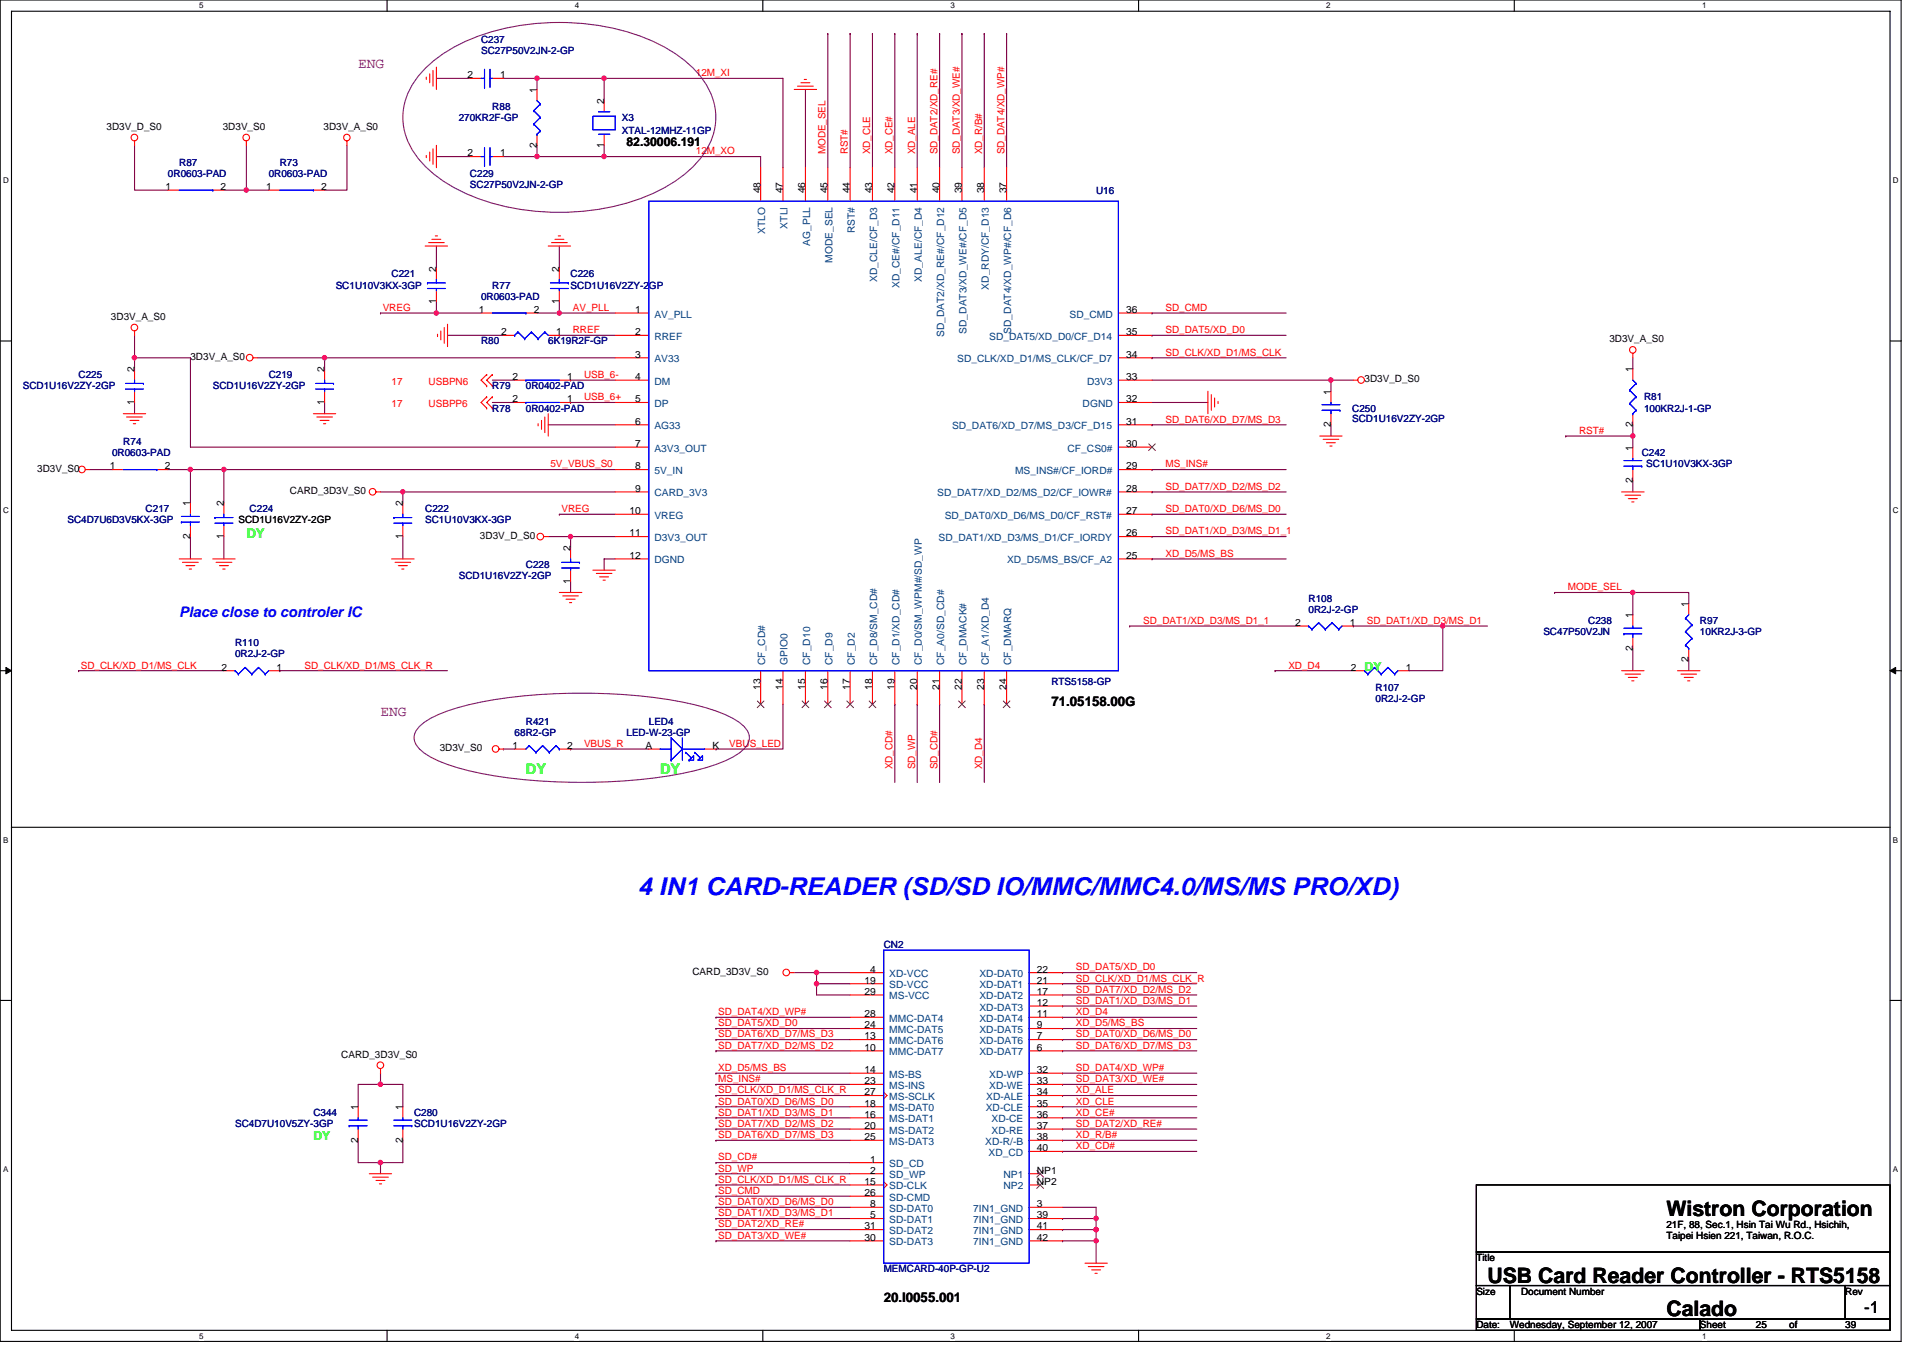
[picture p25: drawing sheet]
<svg xmlns="http://www.w3.org/2000/svg" width="297mm" height="210mm" viewBox="0 0 297 210" stroke-linecap="round" stroke-linejoin="round" font-family="sans-serif">
<defs><g id="words">
<text font-size="3.8" fill="#00f" x="98.5" y="138.2">4 IN1 CARD-READER (SD/SD IO/MMC/MMC4.0/MS/MS PRO/XD)</text>
<g font-size="3.3">
<text x="257.4" y="187.9">Wistron Corporation</text>
<text x="229.8" y="198.2">USB Card Reader Controller - RTS5158</text>
<text x="257.4" y="203.4">Calado</text>
</g>
<text font-size="2.6" x="288" y="202.9">-1</text>
<g font-size="2.2" fill="#800080">
<text x="55.3" y="10.4">ENG</text>
<text x="58.8" y="110.6">ENG</text>
</g>
<text font-size="2.2" fill="#00f" x="27.7" y="95.3">Place close to controler IC</text>
<g font-size="2.2" fill="#0f0">
<text x="81.2" y="119.5">DY</text>
<text x="102" y="119.5">DY</text>
</g>
<text font-size="2.1" fill="#0f0" x="38.1" y="83.1">DY</text>
<g font-size="2.1">
<text x="162.4" y="109">71.05158.00G</text>
<text x="136.5" y="201.2">20.I0055.001</text>
</g>
<text font-size="1.9" x="96.8" y="22.5">82.30006.191</text>
<g font-size="1.9" fill="#0f0">
<text x="210.8" y="103.7">DY</text>
<text x="48.4" y="176.2">DY</text>
</g>
<g font-size="1.5" fill="#000080">
<text x="74.3" y="6.6">C237</text>
<text x="74.3" y="8.3">SC27P50V2JN-2-GP</text>
<text x="76" y="17">R88</text>
<text x="70.9" y="18.7">270KR2F-GP</text>
<text x="96.1" y="18.7">X3</text>
<text x="96.1" y="20.7">XTAL-12MHZ-11GP</text>
<text x="25.9" y="27.3">0R0603-PAD</text>
<text x="27.7" y="25.6">R87</text>
<text x="41.5" y="27.3">0R0603-PAD</text>
<text x="43.2" y="25.6">R73</text>
<text x="72.6" y="27.3">C229</text>
<text x="72.6" y="29">SC27P50V2JN-2-GP</text>
<text x="169.3" y="29.9">U16</text>
<text x="51.9" y="44.6">SC1U10V3KX-3GP</text>
<text x="60.5" y="42.9">C221</text>
<text x="74.3" y="46.3">0R0603-PAD</text>
<text x="76" y="44.6">R77</text>
<text x="88.1" y="42.9">C226</text>
<text x="88.1" y="44.6">SCD1U16V2ZY-2GP</text>
<text x="74.3" y="53.2">R80</text>
<text x="84.7" y="53.2">6K19R2F-GP</text>
<text x="12.1" y="58.4">C225</text>
<text x="41.5" y="58.4">C219</text>
<text x="3.5" y="60.1">SCD1U16V2ZY-2GP</text>
<text x="32.9" y="60.1">SCD1U16V2ZY-2GP</text>
<text x="76" y="63.6">R78</text>
<text x="76" y="60.1">R79</text>
<text x="81.2" y="63.6">0R0402-PAD</text>
<text x="81.2" y="60.1">0R0402-PAD</text>
<text x="208.9" y="63.6">C250</text>
<text x="208.9" y="65.1">SCD1U16V2ZY-2GP</text>
<text x="254" y="61.8">R81</text>
<text x="254" y="63.6">100KR2J-1-GP</text>
<text x="17.3" y="70.5">0R0603-PAD</text>
<text x="19" y="68.8">R74</text>
<text x="253.6" y="70.5">C242</text>
<text x="254.3" y="72.2">SC1U10V3KX-3GP</text>
<text x="10.4" y="80.9">SC4D7U6D3V5KX-3GP</text>
<text x="22.5" y="79.1">C217</text>
<text x="38.6" y="79.1">C224</text>
<text x="65.7" y="79.1">C222</text>
<text x="65.7" y="80.9">SC1U10V3KX-3GP</text>
<text x="70.9" y="89.5">SCD1U16V2ZY-2GP</text>
<text x="81.2" y="87.8">C228</text>
<text x="202.1" y="92.9">R108</text>
<text x="202.1" y="94.7">0R2J-2-GP</text>
<text x="36.3" y="99.9">R110</text>
<text x="36.3" y="101.6">0R2J-2-GP</text>
<text x="238.4" y="98.1">SC47P50V2JN</text>
<text x="245.3" y="96.4">C238</text>
<text x="262.6" y="96.4">R97</text>
<text x="262.6" y="98.1">10KR2J-3-GP</text>
<text x="162.4" y="105.9">RTS5158-GP</text>
<text x="212.5" y="106.8">R107</text>
<text x="79.5" y="113.7">68R2-GP</text>
<text x="81.2" y="112">R421</text>
<text x="96.8" y="113.7">LED-W-23-GP</text>
<text x="100.2" y="112">LED4</text>
<text x="212.5" y="108.5">0R2J-2-GP</text>
<text x="136.5" y="146.5">CN2</text>
<text x="48.4" y="172.4">C344</text>
<text x="64" y="172.4">C280</text>
<text x="36.3" y="174.1">SC4D7U10V5ZY-3GP</text>
<text x="64" y="174.1">SCD1U16V2ZY-2GP</text>
<text x="136.5" y="196.6">MEMCARD-40P-GP-U2</text>
</g>
<g font-size="1.5" fill="#f00">
<text x="107.5" y="11.8">12M_XI</text>
<text x="107.5" y="23.9">12M_XO</text>
<text x="127.5" y="23.9" transform="rotate(-90 127.5 23.9)">MODE_SEL</text>
<text x="131" y="23.9" transform="rotate(-90 131 23.9)">RST#</text>
<text x="134.4" y="23.9" transform="rotate(-90 134.4 23.9)">XD_CLE</text>
<text x="137.9" y="23.9" transform="rotate(-90 137.9 23.9)">XD_CE#</text>
<text x="141.3" y="23.9" transform="rotate(-90 141.3 23.9)">XD_ALE</text>
<text x="144.8" y="23.9" transform="rotate(-90 144.8 23.9)">SD_DAT2/XD_RE#</text>
<text x="148.2" y="23.9" transform="rotate(-90 148.2 23.9)">SD_DAT3/XD_WE#</text>
<text x="151.7" y="23.9" transform="rotate(-90 151.7 23.9)">XD_R/B#</text>
<text x="155.1" y="23.9" transform="rotate(-90 155.1 23.9)">SD_DAT4/XD_WP#</text>
<text x="59.1" y="48">VREG</text>
<text x="88.5" y="51.5">RREF</text>
<text x="88.5" y="48">AV_PLL</text>
<text x="180" y="51.5">SD_DAT5/XD_D0</text>
<text x="180" y="48">SD_CMD</text>
<text x="60.5" y="59.4">17</text>
<text x="66.2" y="59.4">USBPN6</text>
<text x="90.2" y="58.4">USB_6-</text>
<text x="180" y="54.9">SD_CLK/XD_D1/MS_CLK</text>
<text x="60.5" y="62.9">17</text>
<text x="66.2" y="62.9">USBPP6</text>
<text x="90.2" y="61.8">USB_6+</text>
<text x="180" y="65.3">SD_DAT6/XD_D7/MS_D3</text>
<text x="243.9" y="67">RST#</text>
<text x="85" y="72.2">5V_VBUS_S0</text>
<text x="180" y="75.7">SD_DAT7/XD_D2/MS_D2</text>
<text x="180" y="72.2">MS_INS#</text>
<text x="86.7" y="79.1">VREG</text>
<text x="180" y="82.6">SD_DAT1/XD_D3/MS_D1_1</text>
<text x="180" y="79.1">SD_DAT0/XD_D6/MS_D0</text>
<text x="180" y="86">XD_D5/MS_BS</text>
<text x="242.2" y="91.2">MODE_SEL</text>
<text x="176.6" y="96.4">SD_DAT1/XD_D3/MS_D1_1</text>
<text x="211.1" y="96.4">SD_DAT1/XD_D3/MS_D1</text>
<text x="12.5" y="103.3">SD_CLK/XD_D1/MS_CLK</text>
<text x="47" y="103.3">SD_CLK/XD_D1/MS_CLK_R</text>
<text x="199" y="103.3">XD_D4</text>
<text x="90.2" y="115.4">VBUS_R</text>
<text x="112.6" y="115.4">VBUS_LED</text>
<text x="137.9" y="118.9" transform="rotate(-90 137.9 118.9)">XD_CD#</text>
<text x="141.3" y="118.9" transform="rotate(-90 141.3 118.9)">SD_WP</text>
<text x="144.8" y="118.9" transform="rotate(-90 144.8 118.9)">SD_CD#</text>
<text x="151.7" y="118.9" transform="rotate(-90 151.7 118.9)">XD_D4</text>
<text x="166.2" y="149.9">SD_DAT5/XD_D0</text>
<text x="166.2" y="151.7">SD_CLK/XD_D1/MS_CLK_R</text>
<text x="166.2" y="153.4">SD_DAT7/XD_D2/MS_D2</text>
<text x="166.2" y="155.1">SD_DAT1/XD_D3/MS_D1</text>
<text x="110.9" y="156.8">SD_DAT4/XD_WP#</text>
<text x="110.9" y="158.6">SD_DAT5/XD_D0</text>
<text x="110.9" y="160.3">SD_DAT6/XD_D7/MS_D3</text>
<text x="166.2" y="160.3">SD_DAT0/XD_D6/MS_D0</text>
<text x="166.2" y="156.8">XD_D4</text>
<text x="166.2" y="158.6">XD_D5/MS_BS</text>
<text x="110.9" y="162">SD_DAT7/XD_D2/MS_D2</text>
<text x="110.9" y="165.5">XD_D5/MS_BS</text>
<text x="110.9" y="167.2">MS_INS#</text>
<text x="166.2" y="162">SD_DAT6/XD_D7/MS_D3</text>
<text x="166.2" y="165.5">SD_DAT4/XD_WP#</text>
<text x="166.2" y="167.2">SD_DAT3/XD_WE#</text>
<text x="110.9" y="168.9">SD_CLK/XD_D1/MS_CLK_R</text>
<text x="110.9" y="170.7">SD_DAT0/XD_D6/MS_D0</text>
<text x="110.9" y="172.4">SD_DAT1/XD_D3/MS_D1</text>
<text x="166.2" y="168.9">XD_ALE</text>
<text x="166.2" y="170.7">XD_CLE</text>
<text x="166.2" y="172.4">XD_CE#</text>
<text x="110.9" y="174.1">SD_DAT7/XD_D2/MS_D2</text>
<text x="110.9" y="175.9">SD_DAT6/XD_D7/MS_D3</text>
<text x="110.9" y="179.3">SD_CD#</text>
<text x="166.2" y="177.6">XD_CD#</text>
<text x="166.2" y="174.1">SD_DAT2/XD_RE#</text>
<text x="166.2" y="175.9">XD_R/B#</text>
<text x="110.9" y="182.8">SD_CLK/XD_D1/MS_CLK_R</text>
<text x="110.9" y="184.5">SD_CMD</text>
<text x="110.9" y="181">SD_WP</text>
<text x="110.9" y="186.2">SD_DAT0/XD_D6/MS_D0</text>
<text x="110.9" y="187.9">SD_DAT1/XD_D3/MS_D1</text>
<text x="110.9" y="189.7">SD_DAT2/XD_RE#</text>
<text x="110.9" y="191.4">SD_DAT3/XD_WE#</text>
</g>
<g font-size="1.5">
<text x="72.2" y="12.1">2</text>
<text x="77.3" y="12.1">1</text>
<text x="82.9" y="14.4" transform="rotate(-90 82.9 14.4)">1</text>
<text x="93.3" y="16.1" transform="rotate(-90 93.3 16.1)">2</text>
<text x="16.5" y="20.1">3D3V_D_S0</text>
<text x="34.4" y="20.1">3D3V_S0</text>
<text x="50" y="20.1">3D3V_A_S0</text>
<text x="82.9" y="22.8" transform="rotate(-90 82.9 22.8)">2</text>
<text x="93.3" y="22.8" transform="rotate(-90 93.3 22.8)">1</text>
<text x="25.6" y="29.4">1</text>
<text x="34.1" y="29.4">2</text>
<text x="41.1" y="29.4">1</text>
<text x="49.6" y="29.4">2</text>
<text x="72.2" y="24.2">2</text>
<text x="77.3" y="24.2">1</text>
<text x="117.5" y="29.9" transform="rotate(-90 117.5 29.9)">48</text>
<text x="120.9" y="29.9" transform="rotate(-90 120.9 29.9)">47</text>
<text x="124.4" y="29.9" transform="rotate(-90 124.4 29.9)">46</text>
<text x="127.8" y="29.9" transform="rotate(-90 127.8 29.9)">45</text>
<text x="131.3" y="29.9" transform="rotate(-90 131.3 29.9)">44</text>
<text x="134.7" y="29.9" transform="rotate(-90 134.7 29.9)">43</text>
<text x="138.2" y="29.9" transform="rotate(-90 138.2 29.9)">42</text>
<text x="141.7" y="29.9" transform="rotate(-90 141.7 29.9)">41</text>
<text x="145.1" y="29.9" transform="rotate(-90 145.1 29.9)">40</text>
<text x="148.6" y="29.9" transform="rotate(-90 148.6 29.9)">39</text>
<text x="152" y="29.9" transform="rotate(-90 152 29.9)">38</text>
<text x="155.5" y="29.9" transform="rotate(-90 155.5 29.9)">37</text>
<text x="67.4" y="42" transform="rotate(-90 67.4 42)">2</text>
<text x="86.4" y="42" transform="rotate(-90 86.4 42)">2</text>
<text x="67.4" y="47" transform="rotate(-90 67.4 47)">1</text>
<text x="86.4" y="47" transform="rotate(-90 86.4 47)">1</text>
<text x="17.1" y="49.4">3D3V_A_S0</text>
<text x="74" y="48.3">1</text>
<text x="77.4" y="51.8">2</text>
<text x="82.4" y="48.3">2</text>
<text x="85.9" y="51.8">1</text>
<text x="98.1" y="48.3">1</text>
<text x="98.1" y="51.8">2</text>
<text x="174" y="48.3">36</text>
<text x="174" y="51.8">35</text>
<text x="248.6" y="52.9">3D3V_A_S0</text>
<text x="20.8" y="57.5" transform="rotate(-90 20.8 57.5)">2</text>
<text x="29.4" y="55.6">3D3V_A_S0</text>
<text x="50.1" y="57.5" transform="rotate(-90 50.1 57.5)">2</text>
<text x="79.1" y="58.7">2</text>
<text x="87.6" y="58.7">1</text>
<text x="98.1" y="55.3">3</text>
<text x="98.1" y="58.7">4</text>
<text x="174" y="58.7">33</text>
<text x="174" y="55.3">34</text>
<text x="210.8" y="59.1">3D3V_D_S0</text>
<text x="252.2" y="57.5" transform="rotate(-90 252.2 57.5)">1</text>
<text x="20.8" y="62.5" transform="rotate(-90 20.8 62.5)">1</text>
<text x="50.1" y="62.5" transform="rotate(-90 50.1 62.5)">1</text>
<text x="79.1" y="62.2">2</text>
<text x="87.6" y="62.2">1</text>
<text x="98.1" y="62.2">5</text>
<text x="98.1" y="65.6">6</text>
<text x="174" y="62.2">32</text>
<text x="174" y="65.6">31</text>
<text x="205.6" y="61" transform="rotate(-90 205.6 61)">1</text>
<text x="98.1" y="69.1">7</text>
<text x="174" y="69.1">30</text>
<text x="205.6" y="66" transform="rotate(-90 205.6 66)">2</text>
<text x="252.2" y="69.6" transform="rotate(-90 252.2 69.6)">1</text>
<text x="252.2" y="66" transform="rotate(-90 252.2 66)">2</text>
<text x="5.8" y="72.9">3D3V_S0</text>
<text x="17" y="72.5">1</text>
<text x="25.4" y="72.5">2</text>
<text x="44.8" y="76.4">CARD_3D3V_S0</text>
<text x="98.1" y="72.5">8</text>
<text x="98.1" y="76">9</text>
<text x="174" y="72.5">29</text>
<text x="174" y="76">28</text>
<text x="252.2" y="74.7" transform="rotate(-90 252.2 74.7)">2</text>
<text x="29.4" y="83.3" transform="rotate(-90 29.4 83.3)">2</text>
<text x="29.4" y="78.3" transform="rotate(-90 29.4 78.3)">1</text>
<text x="34.6" y="83.3" transform="rotate(-90 34.6 83.3)">1</text>
<text x="34.6" y="78.3" transform="rotate(-90 34.6 78.3)">2</text>
<text x="36.8" y="80.9">SCD1U16V2ZY-2GP</text>
<text x="62.2" y="83.3" transform="rotate(-90 62.2 83.3)">1</text>
<text x="62.2" y="78.3" transform="rotate(-90 62.2 78.3)">2</text>
<text x="74.1" y="83.3">3D3V_D_S0</text>
<text x="97.2" y="79.4">10</text>
<text x="97.2" y="82.9">11</text>
<text x="174" y="82.9">26</text>
<text x="174" y="79.4">27</text>
<text x="88.1" y="85.2" transform="rotate(-90 88.1 85.2)">2</text>
<text x="97.2" y="86.3">12</text>
<text x="174" y="86.3">25</text>
<text x="88.1" y="90.2" transform="rotate(-90 88.1 90.2)">1</text>
<text x="252.2" y="95.5" transform="rotate(-90 252.2 95.5)">1</text>
<text x="260.8" y="93.8" transform="rotate(-90 260.8 93.8)">1</text>
<text x="200" y="96.7">2</text>
<text x="208.5" y="96.7">1</text>
<text x="252.2" y="100.6" transform="rotate(-90 252.2 100.6)">2</text>
<text x="34.2" y="103.6">2</text>
<text x="42.7" y="103.6">1</text>
<text x="117.5" y="106.6" transform="rotate(-90 117.5 106.6)">13</text>
<text x="120.9" y="106.6" transform="rotate(-90 120.9 106.6)">14</text>
<text x="124.4" y="106.6" transform="rotate(-90 124.4 106.6)">15</text>
<text x="127.8" y="106.6" transform="rotate(-90 127.8 106.6)">16</text>
<text x="131.3" y="106.6" transform="rotate(-90 131.3 106.6)">17</text>
<text x="134.7" y="106.6" transform="rotate(-90 134.7 106.6)">18</text>
<text x="138.2" y="106.6" transform="rotate(-90 138.2 106.6)">19</text>
<text x="141.7" y="106.6" transform="rotate(-90 141.7 106.6)">20</text>
<text x="145.1" y="106.6" transform="rotate(-90 145.1 106.6)">21</text>
<text x="148.6" y="106.6" transform="rotate(-90 148.6 106.6)">22</text>
<text x="152" y="106.6" transform="rotate(-90 152 106.6)">23</text>
<text x="155.5" y="106.6" transform="rotate(-90 155.5 106.6)">24</text>
<text x="208.7" y="103.6">2</text>
<text x="217.1" y="103.6">1</text>
<text x="260.8" y="102.3" transform="rotate(-90 260.8 102.3)">2</text>
<text x="67.9" y="116.1">3D3V_S0</text>
<text x="79.1" y="115.7">1</text>
<text x="87.6" y="115.7">2</text>
<text x="99.7" y="115.7">A</text>
<text x="110.1" y="115.7">K</text>
<text x="107" y="150.6">CARD_3D3V_S0</text>
<text x="133.5" y="152">19</text>
<text x="133.5" y="153.7">29</text>
<text x="134.4" y="150.3">4</text>
<text x="160.2" y="155.4">12</text>
<text x="160.2" y="153.7">17</text>
<text x="160.2" y="152">21</text>
<text x="160.2" y="150.3">22</text>
<text x="133.5" y="160.6">13</text>
<text x="133.5" y="158.9">24</text>
<text x="133.5" y="157.2">28</text>
<text x="160.2" y="160.6">7</text>
<text x="160.2" y="158.9">9</text>
<text x="160.2" y="157.2">11</text>
<text x="52.7" y="163.4">CARD_3D3V_S0</text>
<text x="133.5" y="162.3">10</text>
<text x="133.5" y="165.8">14</text>
<text x="133.5" y="167.5">23</text>
<text x="160.2" y="165.8">32</text>
<text x="160.2" y="167.5">33</text>
<text x="160.2" y="162.3">6</text>
<text x="55.3" y="171.5" transform="rotate(-90 55.3 171.5)">1</text>
<text x="62.2" y="171.5" transform="rotate(-90 62.2 171.5)">1</text>
<text x="133.5" y="169.2">27</text>
<text x="133.5" y="171">18</text>
<text x="133.5" y="172.7">16</text>
<text x="160.2" y="171">35</text>
<text x="160.2" y="169.2">34</text>
<text x="160.2" y="172.7">36</text>
<text x="55.3" y="176.6" transform="rotate(-90 55.3 176.6)">2</text>
<text x="62.2" y="176.6" transform="rotate(-90 62.2 176.6)">2</text>
<text x="133.5" y="174.4">20</text>
<text x="133.5" y="176.2">25</text>
<text x="134.4" y="179.6">1</text>
<text x="160.2" y="176.2">38</text>
<text x="160.2" y="177.9">40</text>
<text x="160.2" y="174.4">37</text>
<text x="133.5" y="183.1">15</text>
<text x="133.5" y="184.8">26</text>
<text x="134.4" y="181.3">2</text>
<text x="160.2" y="181.3">NP1</text>
<text x="160.2" y="183.1">NP2</text>
<text x="133.5" y="190">31</text>
<text x="133.5" y="191.7">30</text>
<text x="134.4" y="186.5">8</text>
<text x="134.4" y="188.3">5</text>
<text x="160.2" y="186.5">3</text>
<text x="160.2" y="188.3">39</text>
<text x="160.2" y="190">41</text>
<text x="160.2" y="191.7">42</text>
<text x="257.4" y="189.7">21F, 88, Sec.1, Hsin Tai Wu Rd., Hsichih,</text>
<text x="257.4" y="191.5">Taipei Hsien 221, Taiwan, R.O.C.</text>
<text x="228" y="194.9">Title</text>
<text x="228" y="200">Size</text>
<text x="234.9" y="200">Document Number</text>
<text x="285" y="200">Rev</text>
<text x="228" y="205.2">Date:</text>
<text x="233.2" y="205.2">Wednesday, September 12, 2007</text>
<text x="262.6" y="205.2">Sheet</text>
<text x="271.2" y="205.2">25</text>
<text x="276.4" y="205.2">of</text>
<text x="285" y="205.2">39</text>
</g>
<g font-size="1.5" fill="#004080">
<text x="121.7" y="35.3" transform="rotate(-90 121.7 35.3)">XTLI</text>
<text x="118.2" y="36.1" transform="rotate(-90 118.2 36.1)">XTLO</text>
<text x="125.1" y="38" transform="rotate(-90 125.1 38)">AG_PLL</text>
<text x="128.6" y="40.6" transform="rotate(-90 128.6 40.6)">MODE_SEL</text>
<text x="132" y="36" transform="rotate(-90 132 36)">RST#</text>
<text x="135.5" y="43.6" transform="rotate(-90 135.5 43.6)">XD_CLE/CF_D3</text>
<text x="138.9" y="44.5" transform="rotate(-90 138.9 44.5)">XD_CE#/CF_D11</text>
<text x="142.4" y="43.5" transform="rotate(-90 142.4 43.5)">XD_ALE/CF_D4</text>
<text x="152.8" y="44.8" transform="rotate(-90 152.8 44.8)">XD_RDY/CF_D13</text>
<text x="101.1" y="49.1">AV_PLL</text>
<text x="101.1" y="52.5">RREF</text>
<text x="145.9" y="52.1" transform="rotate(-90 145.9 52.1)">SD_DAT2/XD_RE#/CF_D12</text>
<text x="149.3" y="51.6" transform="rotate(-90 149.3 51.6)">SD_DAT3/XD_WE#/CF_D5</text>
<text x="152.8" y="52.5">SD_DAT5/XD_D0/CF_D14</text>
<text x="156.2" y="51.6" transform="rotate(-90 156.2 51.6)">SD_DAT4/XD_WP#/CF_D6</text>
<text x="165.2" y="49.1">SD_CMD</text>
<text x="101.1" y="56">AV33</text>
<text x="101.1" y="59.4">DM</text>
<text x="147.9" y="56">SD_CLK/XD_D1/MS_CLK/CF_D7</text>
<text x="167.9" y="59.4">D3V3</text>
<text x="101.1" y="62.9">DP</text>
<text x="167.2" y="62.9">DGND</text>
<text x="101.1" y="66.3">AG33</text>
<text x="101.1" y="69.8">A3V3_OUT</text>
<text x="147.1" y="66.3">SD_DAT6/XD_D7/MS_D3/CF_D15</text>
<text x="164.9" y="69.8">CF_CS0#</text>
<text x="101.1" y="73.3">5V_IN</text>
<text x="101.1" y="76.7">CARD_3V3</text>
<text x="144.8" y="76.7">SD_DAT7/XD_D2/MS_D2/CF_IOWR#</text>
<text x="156.8" y="73.3">MS_INS#/CF_IORD#</text>
<text x="101.1" y="80.2">VREG</text>
<text x="101.1" y="83.6">D3V3_OUT</text>
<text x="145" y="83.6">SD_DAT1/XD_D3/MS_D1/CF_IORDY</text>
<text x="145.9" y="80.2">SD_DAT0/XD_D6/MS_D0/CF_RST#</text>
<text x="101.1" y="87.1">DGND</text>
<text x="155.6" y="87.1">XD_D5/MS_BS/CF_A2</text>
<text x="118.2" y="102.8" transform="rotate(-90 118.2 102.8)">CF_CD#</text>
<text x="121.7" y="102.8" transform="rotate(-90 121.7 102.8)">GPIO0</text>
<text x="125.1" y="102.8" transform="rotate(-90 125.1 102.8)">CF_D10</text>
<text x="128.6" y="102.8" transform="rotate(-90 128.6 102.8)">CF_D9</text>
<text x="132" y="102.8" transform="rotate(-90 132 102.8)">CF_D2</text>
<text x="135.5" y="102.8" transform="rotate(-90 135.5 102.8)">CF_D8/SM_CD#</text>
<text x="138.9" y="102.8" transform="rotate(-90 138.9 102.8)">CF_D1/XD_CD#</text>
<text x="142.4" y="102.8" transform="rotate(-90 142.4 102.8)">CF_D0/SM_WPM#/SD_WP</text>
<text x="145.9" y="102.8" transform="rotate(-90 145.9 102.8)">CF_A0/SD_CD#</text>
<text x="149.3" y="102.8" transform="rotate(-90 149.3 102.8)">CF_DMACK#</text>
<text x="152.8" y="102.8" transform="rotate(-90 152.8 102.8)">CF_A1/XD_D4</text>
<text x="156.2" y="102.8" transform="rotate(-90 156.2 102.8)">CF_DMARQ</text>
<text x="137.4" y="151">XD-VCC</text>
<text x="137.4" y="152.7">SD-VCC</text>
<text x="137.4" y="154.4">MS-VCC</text>
<text x="151.3" y="154.4">XD-DAT2</text>
<text x="151.3" y="152.7">XD-DAT1</text>
<text x="151.3" y="151">XD-DAT0</text>
<text x="137.4" y="161.3">MMC-DAT6</text>
<text x="137.4" y="159.6">MMC-DAT5</text>
<text x="137.4" y="157.9">MMC-DAT4</text>
<text x="151.3" y="161.3">XD-DAT6</text>
<text x="151.3" y="159.6">XD-DAT5</text>
<text x="151.3" y="157.9">XD-DAT4</text>
<text x="151.3" y="156.1">XD-DAT3</text>
<text x="137.4" y="163.1">MMC-DAT7</text>
<text x="137.4" y="166.5">MS-BS</text>
<text x="151.3" y="163.1">XD-DAT7</text>
<text x="152.8" y="166.5">XD-WP</text>
<text x="137.4" y="168.3">MS-INS</text>
<text x="137.4" y="170">MS-SCLK</text>
<text x="137.4" y="171.7">MS-DAT0</text>
<text x="137.4" y="173.4">MS-DAT1</text>
<text x="152.3" y="171.7">XD-CLE</text>
<text x="152.4" y="170">XD-ALE</text>
<text x="152.8" y="168.3">XD-WE</text>
<text x="153.2" y="173.4">XD-CE</text>
<text x="137.4" y="175.2">MS-DAT2</text>
<text x="137.4" y="176.9">MS-DAT3</text>
<text x="152.2" y="176.9">XD-R/-B</text>
<text x="152.7" y="178.6">XD_CD</text>
<text x="153.2" y="175.2">XD-RE</text>
<text x="137.4" y="180.3">SD_CD</text>
<text x="137.4" y="182.1">SD_WP</text>
<text x="137.4" y="183.8">SD-CLK</text>
<text x="137.4" y="185.5">SD-CMD</text>
<text x="155" y="182.1">NP1</text>
<text x="155" y="183.8">NP2</text>
<text x="137.4" y="187.2">SD-DAT0</text>
<text x="137.4" y="189">SD-DAT1</text>
<text x="137.4" y="190.7">SD-DAT2</text>
<text x="150.3" y="187.2">7IN1_GND</text>
<text x="150.3" y="189">7IN1_GND</text>
<text x="150.3" y="190.7">7IN1_GND</text>
<text x="137.4" y="192.4">SD-DAT3</text>
<text x="150.3" y="192.4">7IN1_GND</text>
</g>
<g font-size="1.2">
<text x="30.8" y="1.3">5</text>
<text x="88.8" y="1.3">4</text>
<text x="146.8" y="1.3">3</text>
<text x="204.9" y="1.3">2</text>
<text x="262.9" y="1.3">1</text>
<text x=".5" y="28.3">D</text>
<text x="292.4" y="28.3">D</text>
<text x=".5" y="79.2">C</text>
<text x="292.4" y="79.2">C</text>
<text x=".5" y="130.2">B</text>
<text x="292.4" y="130.2">B</text>
<text x=".5" y="181.1">A</text>
<text x="292.4" y="181.1">A</text>
<text x="30.8" y="206.8">5</text>
<text x="88.8" y="206.8">4</text>
<text x="146.8" y="206.8">3</text>
<text x="204.9" y="206.8">2</text>
<text x="262.9" y="206.8">1</text>
</g>
</g></defs>
<path d="M0 0h293.7v207.3h-293.7zM1.8 1.7h290.1v203.8h-290.1z" fill="none" stroke="#000" stroke-width=".17"/>
<g fill="#fff">
<path d="M30.8 .2h.6v1.4h-.6z"/>
<path d="M30.8 205.7h.6v1.4h-.6z"/>
</g>
<path d="M59.8 0v1.7M59.8 205.5v1.8" fill="none" stroke="#000" stroke-width=".17"/>
<g fill="#fff">
<path d="M88.8 .2h.6v1.4h-.6z"/>
<path d="M88.8 205.7h.6v1.4h-.6z"/>
</g>
<path d="M117.8 0v1.7M117.8 205.5v1.8" fill="none" stroke="#000" stroke-width=".17"/>
<g fill="#fff">
<path d="M146.8 .2h.7v1.4h-.7z"/>
<path d="M146.8 205.7h.7v1.4h-.7z"/>
</g>
<path d="M175.9 0v1.7M175.9 205.5v1.8" fill="none" stroke="#000" stroke-width=".17"/>
<g fill="#fff">
<path d="M204.9 .2h.6v1.4h-.6z"/>
<path d="M204.9 205.7h.6v1.4h-.6z"/>
</g>
<path d="M233.9 0v1.7M233.9 205.5v1.8" fill="none" stroke="#000" stroke-width=".17"/>
<g fill="#fff">
<path d="M262.9 .2h.7v1.4h-.7z"/>
<path d="M262.9 205.7h.7v1.4h-.7z"/>
<path d="M.5 27.2h.8v1.4h-.8z"/>
<path d="M292.4 27.2h.8v1.4h-.8z"/>
<path d="M.5 78.1h.8v1.4h-.8z"/>
<path d="M292.4 78.1h.8v1.4h-.8z"/>
</g>
<path d="M0 52.7h1.8M291.9 52.7h1.8" fill="none" stroke="#000" stroke-width=".17"/>
<g fill="#fff">
<path d="M.5 129.1h.8v1.4h-.8z"/>
<path d="M292.4 129.1h.8v1.4h-.8z"/>
</g>
<path d="M0 103.6h1.8M291.9 103.6h1.8" fill="none" stroke="#000" stroke-width=".17"/>
<path d="M.9 103.1l.9 .5-.9 .5zM291.9 103.6l.9-.5v1z" fill="#000" stroke="#000" stroke-width=".15"/>
<g fill="#fff">
<path d="M.5 180h.8v1.4h-.8z"/>
<path d="M292.4 180h.8v1.4h-.8z"/>
</g>
<path d="M1.8 127.8h.1M1.8 127.8h290.1M0 154.6h1.8M291.9 154.6h1.8M228 198.6h5.2v5.2h-5.2zM228 183.1h63.9v10.4h-63.9zM228 193.5h63.9v5.1h-63.9zM233.2 198.6h51.8v5.2h-51.8zM285 198.6h6.9v5.2h-6.9zM228 203.8h34.6v1.7h-34.6zM262.6 203.8h29.3v1.7h-29.3z" fill="none" stroke="#000" stroke-width=".17"/>
<g fill="none" stroke="#800040" stroke-width=".17">
<path d="M67.4 12.1h5.2M77.8 12.1h5.1v1.7M82.9 12.1h.1M82.9 12.1h38v13.8M93.3 12.1v3.5M93.3 12.1h.1M124.4 13.8v12.1M127.9 5.2h.1M127.9 5.2v20.7M131.3 5.2h.1M131.3 5.2v20.7M134.8 5.2h.1"/>
<path d="M134.8 5.2v20.7M138.2 5.2h.1M138.2 5.2v20.7M141.7 5.2h.1M141.7 5.2v20.7M145.1 5.2h.1M145.1 5.2v20.7M148.6 5.2h.1M148.6 5.2v20.7M152 5.2h.1M152 5.2v20.7M155.5 5.2h.1"/>
<path d="M155.5 5.2v20.7M20.8 22.5v6.9h5.1M34.6 29.4h3.5M38.1 29.4h.1M38.1 29.4h3.4M38.1 22.5v6.9M53.6 22.5v6.9h-3.5M67.4 24.2h5.2M67.4 38v3.5M77.8 24.2h5.1M82.9 22.5v1.7M82.9 24.2h.1"/>
<path d="M82.9 24.2h34.6v1.7M86.4 38v3.5M93.3 24.2h.1M93.3 22.5v1.7M20.8 55.3h8.6v13.8h65.6M20.8 51.8v3.5M20.8 55.3h.1M20.8 55.3v1.7M39.8 55.3h10.3M50.1 55.3h.1M50.1 55.3v1.7M50.1 55.3h44.9"/>
<path d="M58.8 48.4h.1M58.8 48.4h15.5M67.4 46.7v1.7M67.4 48.4h.1M69.1 51.8h8.7M76 58.7h3.5M82.9 48.4h3.5M86.4 46.7v1.7M86.4 51.8h.1M86.4 48.4h.1M86.4 51.8h8.6M86.4 48.4h8.6"/>
<path d="M88.1 58.7h.1M88.1 58.7h6.9M177.9 51.8h.1M177.9 58.7h27.7v1.8M177.9 48.4h.1M177.9 55.3h.1M177.9 51.8h20.8M177.9 48.4h20.8M177.9 55.3h20.8M205.6 58.7h.1M205.6 58.7h3.4M252.2 55.3v1.7"/>
<path d="M13.9 72.6h3.4M20.8 62.2v1.7M25.9 72.6h3.5M29.4 72.6h.1M29.4 72.6v5.1M29.4 72.6h65.6M34.6 72.6h.1M34.6 72.6v5.1M50.1 62.2v1.7M58.8 76h3.4M62.2 76h.1M62.2 76v1.7"/>
<path d="M62.2 76h32.8M76 62.2h3.5M84.7 65.6h10.3M86.4 79.5h.1M86.4 79.5h8.6M88.1 62.2h.1M88.1 62.2h6.9M177.9 76h.1M177.9 65.6h.1M177.9 72.6h.1M177.9 62.2h8.7M177.9 79.5h.1"/>
<path d="M177.9 72.6h20.8M177.9 76h20.8M177.9 65.6h20.8M177.9 79.5h20.8M205.6 65.6v1.8M241.8 67.4h10.4v1.7M241.8 67.4h.1M252.2 74.3v1.7M252.2 65.6v1.8M29.4 82.9v3.5M34.6 82.9v3.5M62.2 82.9v3.5"/>
<path d="M84.7 82.9h3.4M88.1 82.9v1.7M88.1 89.8v1.7M88.1 82.9h.1M88.1 82.9h6.9M95 86.4h-1.7v1.7M174.5 96.7h.1M174.5 96.7h25.9M177.9 82.9h.1M177.9 86.4h.1M177.9 82.9h20.8M177.9 86.4h20.8"/>
<path d="M209 96.7h13.9v6.9h-5.2M209 96.7h.1M222.9 96.7h.1M222.9 96.7h6.9M240.1 91.5h.1M240.1 91.5h12.1M252.2 91.5h8.7v1.8M252.2 91.5h.1M252.2 91.5v3.5M12.1 103.6h.1M12.1 103.6h22.5M43.2 103.6h.1"/>
<path d="M43.2 103.6h25.9M77.8 115.7h.1M77.8 115.7h1.7M88.1 115.7h.1M88.1 115.7h12.1M110.6 115.7h.1M120.9 108.8v6.9h-10.3M138.2 108.8h.1M138.2 108.8v12.1M141.7 108.8h.1M141.7 108.8v12.1M145.1 108.8h.1"/>
<path d="M145.1 108.8v12.1M152 108.8h.1M152 108.8v12.1M197 103.6h.1M197 103.6h12M252.2 100.2v3.4M260.9 101.9v1.7M110.6 157.2h.1M110.6 158.9h.1M110.6 157.2h20.7M110.6 158.9h20.7M122.7 150.3h3.4"/>
<path d="M126.1 152h5.2M126.1 152v1.7h5.2M126.1 150.3h.1M126.1 152h.1M126.1 150.3v1.7M126.1 150.3h5.2M164.1 150.3h.1M164.1 152h.1M164.1 153.7h.1M164.1 155.4h.1M164.1 157.2h.1M164.1 158.9h.1"/>
<path d="M164.1 157.2h20.8M164.1 158.9h20.8M164.1 150.3h20.8M164.1 152h20.8M164.1 153.7h20.8M164.1 155.4h20.8M55.3 176.2v3.4h3.5v1.8M58.8 167.6h-3.5v3.4M58.8 167.6h3.4v3.4M58.8 179.6h.1M58.8 165.8h.1M58.8 165.8v1.8"/>
<path d="M62.2 176.2v3.4h-3.4M110.6 160.6h.1M110.6 162.4h.1M110.6 165.8h.1M110.6 167.6h.1M110.6 169.3h.1M110.6 171h.1M110.6 172.7h.1M110.6 174.5h.1M110.6 176.2h.1M110.6 179.6h.1M110.6 160.6h20.7"/>
<path d="M110.6 162.4h20.7M110.6 165.8h20.7M110.6 167.6h20.7M110.6 169.3h20.7M110.6 171h20.7M110.6 172.7h20.7M110.6 174.5h20.7M110.6 176.2h20.7M110.6 179.6h20.7M164.1 177.9h.1M164.1 160.6h.1M164.1 162.4h.1"/>
<path d="M164.1 165.8h.1M164.1 167.6h.1M164.1 169.3h.1M164.1 171h.1M164.1 172.7h.1M164.1 174.5h.1M164.1 176.2h.1M164.1 177.9h20.8M164.1 160.6h20.8M164.1 162.4h20.8M164.1 165.8h20.8M164.1 167.6h20.8"/>
<path d="M164.1 169.3h20.8M164.1 171h20.8M164.1 172.7h20.8M164.1 174.5h20.8M164.1 176.2h20.8M110.6 183.1h.1M110.6 184.8h.1M110.6 186.5h.1M110.6 181.4h.1M110.6 188.3h.1M110.6 190h.1M110.6 191.7h.1"/>
<path d="M110.6 183.1h20.7M110.6 184.8h20.7M110.6 186.5h20.7M110.6 188.3h20.7M110.6 190h20.7M110.6 191.7h20.7M110.6 181.4h20.7M164.1 188.3h.1M164.1 190h.1M164.1 191.7h.1M164.1 186.5h5.2v1.8M164.1 188.3h5.2"/>
<path d="M164.1 190h5.2M164.1 191.7h5.2M169.3 188.3v1.7M169.3 191.7v3.5M169.3 190h.1M169.3 190v1.7"/>
</g>
<g fill="#f0f" stroke="#f0f" stroke-width=".17">
<circle cx="252.2" cy="67.3" r=".34"/>
<circle cx="252.2" cy="91.5" r=".34"/>
<circle cx="169.3" cy="188.3" r=".34"/>
<circle cx="169.3" cy="190" r=".34"/>
<circle cx="169.3" cy="191.7" r=".33"/>
<circle cx="126.1" cy="150.3" r=".34"/>
<circle cx="58.8" cy="179.6" r=".34"/>
<circle cx="126.1" cy="152" r=".34"/>
<circle cx="58.8" cy="167.5" r=".34"/>
<circle cx="29.4" cy="72.5" r=".34"/>
<circle cx="67.4" cy="48.4" r=".34"/>
<circle cx="205.6" cy="58.7" r=".34"/>
<circle cx="50.1" cy="55.3" r=".34"/>
<circle cx="62.2" cy="76" r=".34"/>
<circle cx="93.3" cy="24.2" r=".34"/>
<circle cx="93.3" cy="12.1" r=".34"/>
<circle cx="82.9" cy="12.1" r=".34"/>
<circle cx="34.6" cy="72.5" r=".34"/>
<circle cx="82.9" cy="24.2" r=".34"/>
<circle cx="20.8" cy="55.3" r=".34"/>
<circle cx="88.1" cy="82.9" r=".34"/>
<circle cx="86.4" cy="48.4" r=".34"/>
<circle cx="222.8" cy="96.7" r=".33"/>
<circle cx="38" cy="29.4" r=".34"/>
</g>
<g fill="none" stroke="#f00" stroke-width=".17">
<path d="M65.8 11.9v.4M66.4 11.4v1.4M66.9 10.9v2.4M67.4 10.4v3.4M72.6 12.1h1.7M76 12.1h1.8M82.9 13.8v1.8M93.3 15.6v1.7M122.7 13.8h3.4M123.2 13.3h2.4M123.7 12.8h1.4M124.2 12.3h.4"/>
<path d="M20.8 21.8v.7M25.9 29.4h1.8M32.9 29.4h1.7M38.1 21.8v.7M41.5 29.4h1.7M48.4 29.4h1.7M53.6 21.8v.7M65.7 38h3.4M65.8 24v.4M66.2 37.5h2.4M66.4 23.5v1.4M66.7 37h1.4"/>
<path d="M66.9 23v2.4M67.2 36.4h.4M67.4 22.5v3.4M72.6 24.2h1.7M76 24.2h1.8M82.9 20.7v1.8M84.7 38h3.4M85.2 37.5h2.4M85.7 37h1.4M86.2 36.4h.4M93.3 20.7v1.8M117.5 25.9v5.2"/>
<path d="M120.9 25.9v5.2M124.4 25.9v5.2M127.9 25.9v5.2M131.3 25.9v5.2M134.8 25.9v5.2M138.2 25.9v5.2M141.7 25.9v5.2M145.1 25.9v5.2M148.6 25.9v5.2M152 25.9v5.2M155.5 25.9v5.2M20.8 51.1v.7"/>
<path d="M20.8 57v1.7M39.1 55.3h.7M50.1 57v1.7M67.4 41.5v1.7M67.4 44.9v1.8M67.6 51.6v.4M68.1 51.1v1.4M68.6 50.6v2.4M69.1 50.1v3.5M74.3 48.4h1.7M75.2 57.9h.1M75.2 59.6h.1"/>
<path d="M75.2 57.9l-.9 .8 .9 .9M76 57.9h.1M76 59.6h.1M76 57.9l-.8 .8 .8 .9M77.8 51.8h1.7M79.5 58.7h1.7M81.2 48.4h1.7M84.7 51.8h1.7M86.4 41.5v1.7M86.4 44.9v1.8M86.4 58.7h1.7M95 48.4h5.2"/>
<path d="M95 51.8h5.2M95 58.7h5.2M95 55.3h5.2M172.8 48.4h5.1M172.8 51.8h5.1M172.8 58.7h5.1M172.8 55.3h5.1M209 58.7h.7M252.2 54.6v.7M252.2 57v1.7M13.2 72.6h.7M17.3 72.6h1.7"/>
<path d="M19 63.9h3.5M19.6 64.4h2.4M20.1 65h1.4M20.6 65.5h.4M20.8 60.5v1.7M24.2 72.6h1.7M29.4 77.7v1.8M34.6 77.7v1.8M48.4 63.9h3.5M48.9 64.4h2.4M49.4 65h1.4M50 65.5h.3"/>
<path d="M50.1 60.5v1.7M58.1 76h.7M62.2 77.7v1.8M75.2 61.3h.1M75.2 63.1h.1M75.2 61.3l-.9 .9 .9 .9M76 61.3h.1M76 63.1h.1M76 61.3l-.8 .9 .8 .9M79.5 62.2h1.7M83.1 65.5v.3M83.6 65v1.3"/>
<path d="M84.2 64.4v2.4M84.7 63.9v3.5M86.4 62.2h1.7M95 62.2h5.2M95 72.6h5.2M95 79.5h5.2M95 76h5.2M95 69.1h5.2M95 65.6h5.2M172.8 62.2h5.1M172.8 72.6h5.1M172.8 79.5h5.1"/>
<path d="M172.8 76h5.1M172.8 69.1h5.1M172.8 65.6h5.1M186.6 60.5v3.4M187.1 61v2.4M187.6 61.5v1.4M188.1 62v.4M203.9 67.4h3.4M204.4 67.9h2.4M204.9 68.4h1.4M205.4 68.9h.4M205.6 60.5v1.7"/>
<path d="M205.6 63.9v1.7M250.5 76h3.5M251 76.5h2.4M251.5 77h1.4M252 77.6h.4M252.2 63.9v1.7M252.2 69.1v1.7M252.2 72.6v1.7M27.7 86.4h3.4M28.2 86.9h2.4M28.7 87.4h1.4M29.2 87.9h.4"/>
<path d="M29.4 81.2v1.7M32.9 86.4h3.4M33.4 86.9h2.4M33.9 87.4h1.4M34.4 87.9h.4M34.6 81.2v1.7M60.5 86.4h3.5M61 86.9h2.4M61.5 87.4h1.4M62.1 87.9h.3M62.2 81.2v1.7M84 82.9h.7"/>
<path d="M86.4 91.5h3.5M86.9 92.1h2.4M87.4 92.6h1.4M88 93.1h.3M88.1 84.6v1.8M88.1 88.1v1.7M91.6 88.1h3.4M92.1 88.6h2.4M92.6 89.1h1.4M93.2 89.6h.3M95 86.4h5.2M95 82.9h5.2"/>
<path d="M172.8 86.4h5.1M172.8 82.9h5.1M200.4 96.7h1.7M207.3 96.7h1.7M252.2 95v1.7M252.2 98.5v1.7M260.9 93.3v1.7M34.6 103.6h1.7M41.5 103.6h1.7M77.1 115.7h.7M79.5 115.7h1.7M86.4 115.7h1.7"/>
<path d="M100.2 115.7h1.8M108.9 115.7h1.7M117.5 103.6v5.2M120.9 103.6v5.2M124.4 103.6v5.2M127.9 103.6v5.2M131.3 103.6v5.2M134.8 103.6v5.2M138.2 103.6v5.2M141.7 103.6v5.2M145.1 103.6v5.2M148.6 103.6v5.2"/>
<path d="M152 103.6v5.2M155.5 103.6v5.2M209 103.6h1.8M215.9 103.6h1.8M250.5 103.6h3.5M251 104.2h2.4M251.5 104.7h1.4M252 105.2h.4M259.1 103.6h3.5M259.6 104.2h2.5M260.2 104.7h1.4M260.7 105.2h.3"/>
<path d="M260.9 100.2v1.7M122 150.3h.7M131.3 150.3h5.2M131.3 152h5.2M131.3 158.9h5.2M131.3 157.2h5.2M131.3 153.7h5.2M159 150.3h5.1M159 152h5.1M159 158.9h5.1M159 157.2h5.1M159 153.7h5.1"/>
<path d="M159 155.4h5.1M55.3 171v1.7M55.3 174.5v1.7M58.8 165.1v.7M62.2 171v1.7M62.2 174.5v1.7M131.3 162.4h5.2M131.3 160.6h5.2M131.3 165.8h5.2M131.3 167.6h5.2M131.3 169.3h5.2M131.3 171h5.2"/>
<path d="M131.3 172.7h5.2M131.3 174.5h5.2M131.3 176.2h5.2M131.3 179.6h5.2M136.5 168.8l.5 .5-.5 .5M159 162.4h5.1M159 160.6h5.1M159 165.8h5.1M159 167.6h5.1M159 169.3h5.1M159 171h5.1M159 172.7h5.1"/>
<path d="M159 174.5h5.1M159 176.2h5.1M159 177.9h5.1M57 181.4h3.5M57.6 181.9h2.4M58.1 182.4h1.4M58.6 182.9h.3M131.3 186.5h5.2M131.3 188.3h5.2M131.3 190h5.2M131.3 191.7h5.2M131.3 181.4h5.2"/>
<path d="M131.3 183.1h5.2M131.3 184.8h5.2M136.5 182.6l.5 .5-.5 .5M159 186.5h5.1M159 188.3h5.1M159 190h5.1M159 191.7h5.1M159 181.4h1.7M159 183.1h1.7M167.6 195.2h3.4M168.1 195.7h2.4M168.6 196.2h1.4"/>
<path d="M169.1 196.7h.4"/>
<circle cx="20.8" cy="21.2" r=".51"/>
<circle cx="38" cy="21.2" r=".51"/>
<circle cx="53.6" cy="21.2" r=".51"/>
<circle cx="20.8" cy="50.6" r=".51"/>
<circle cx="38.6" cy="55.3" r=".51"/>
<circle cx="210.2" cy="58.7" r=".51"/>
<circle cx="252.2" cy="54.1" r=".51"/>
<circle cx="12.7" cy="72.5" r=".51"/>
<circle cx="57.5" cy="76" r=".51"/>
<circle cx="83.5" cy="82.9" r=".51"/>
<circle cx="76.6" cy="115.7" r=".51"/>
<circle cx="121.4" cy="150.3" r=".51"/>
<circle cx="58.8" cy="164.6" r=".51"/>
</g>
<path d="M65.5 10.7a25 25 0 0 1 12.5-6.3 37 37 0 0 1 24 2.5 16.7 16.7 0 0 1 7.7 7.3 9.6 9.6 0 0 1-1.5 10.2 22.4 22.4 0 0 1-11.4 7 37.3 37.3 0 0 1-26-2 16.7 16.7 0 0 1-7.7-7.4 9.6 9.6 0 0 1 1.5-10.2zM65 112a17.9 17.9 0 0 1 7.4-3.1 85.8 85.8 0 0 1 34.9 0 17.9 17.9 0 0 1 7.4 3.1 2.33 2.33 0 0 1 0 3.9 17.9 17.9 0 0 1-7.4 3.2 85.4 85.4 0 0 1-34.9 0 17.9 17.9 0 0 1-7.4-3.2 2.33 2.33 0 0 1 0-3.9z" fill="none" stroke="#800080" stroke-width=".17"/>
<g fill="none" stroke="#00f" stroke-width=".17">
<path d="M74.3 12.1h.5M74.8 13.5h.1M74.8 10.7v2.8M75.7 12.1h.3M75.7 10.7v2.8M82.4 17.1h.1M82.4 19.2h.1M82.4 17.1l1.1 1M82.4 19.2l1.1 1M82.9 15.6l.6 .5M83.5 16.1h.1M83.5 18.1h.1"/>
<path d="M83.5 16.1l-1.1 1M83.5 18.1l-1.1 1.1M91.6 18h3.4v2h-3.4zM92.5 17.3h1.7M95 18h.1M27.7 29.4h5.2M32.9 29.4h.1M43.2 29.4h5.2M48.4 29.4h.1M74.3 24.2h.5M74.8 25.6h.1M74.8 22.8v2.8"/>
<path d="M75.7 24.2h.3M75.7 22.8v2.8M82.9 20.7h.1M83.5 20.2h.1M83.5 20.2l-.6 .5M92.5 20.7h1.7M100.2 31.1h72.6v72.5h-72.6zM19.4 59.2h2.8M20.8 58.7v.5M22.2 59.2h.1M48.8 59.2h2.7M50.1 58.7v.5"/>
<path d="M51.5 59.2h.1M66 44.6h2.8M66 43.7h.1M66 43.7h2.8M67.4 44.6v.3M67.4 43.2v.5M76 48.4h5.2M79.5 51.8h.1M80 51.3h.1M80 51.3l1 1M80 51.3l-.5 .5M81 52.3h.1"/>
<path d="M81.2 48.4h.1M81.2 58.7h.1M81.2 58.7h5.2M82.1 51.3h.1M82.1 51.3l1 1M82.1 51.3l-1.1 1M83.1 52.3h.1M84.2 51.3h.1M84.2 51.3l.5 .5M84.2 51.3l-1.1 1M85 44.6h2.8M85 43.7h2.8"/>
<path d="M86.4 44.6v.3M86.4 43.2v.5M87.8 43.7h.1M252.2 58.7l.5 .5M252.7 59.2h.1M252.7 59.2l-1 1.1M19 72.6h5.2M19.4 60.1h2.8M20.8 60.1v.4M24.2 72.6h.1M28 79.8h2.8M29.4 79.5v.3"/>
<path d="M33.2 80h.1M33.2 80h2.8M34.6 79.5v.5M48.8 60.1h2.7M50.1 60.1v.4M60.9 80h.1M60.9 80h2.7M62.2 79.5v.5M81.2 62.2h.1M81.2 62.2h5.2M204.2 62.5h2.8M204.2 63.4h2.8"/>
<path d="M205.6 62.2v.3M205.6 63.4v.5M207 63.4h.1M250.8 71.2h2.8M250.8 72h2.8M251.7 60.3h.1M251.7 62.4h.1M251.7 60.3l1 1M251.7 62.4l1 1M252.2 63.9h.1M252.2 70.8v.4M252.2 72v.6"/>
<path d="M252.7 61.3h.1M252.7 63.4h.1M252.7 61.3l-1 1.1M252.7 63.4l-.5 .5M253.6 72h.1M28 80.7h.1M28 80.7h2.8M29.4 80.7v.5M33.2 80.8h2.8M34.6 80.8v.4M60.9 80.8h2.7M62.2 80.8v.4"/>
<path d="M86.8 87.8h2.7M86.8 86.9h2.7M88.1 87.8v.3M88.1 86.4v.5M89.5 86.9h.1M202.1 96.7h.1M202.1 96.7l.5 .5M202.6 97.2h.1M203.7 96.2h.1M203.7 96.2l1 1M203.7 96.2l-1.1 1M204.7 97.2h.1"/>
<path d="M205.8 96.2h.1M205.8 96.2l1 1M205.8 96.2l-1.1 1M206.8 97.2h.1M207.3 96.7l-.5 .5M250.8 97.1h2.8M250.8 97.9h.1M250.8 97.9h2.8M252.2 96.7v.4M252.2 97.9v.6M260.3 95.5h.1M260.3 97.6h.1"/>
<path d="M260.3 99.7h.1M260.3 95.5l1.1 1.1M260.3 97.6l1.1 1M260.3 99.7l.6 .5M260.9 95l-.6 .5M261.4 96.6h.1M261.4 98.6h.1M261.4 96.6l-1.1 1M261.4 98.6l-1.1 1.1M36.3 103.6h.1M36.3 103.6l.5 .6M36.8 104.2h.1"/>
<path d="M37.9 103.1h.1M37.9 103.1l1 1.1M37.9 103.1l-1.1 1.1M38.9 104.2h.1M39.9 103.1h.1M39.9 103.1l1.1 1.1M39.9 103.1l-1 1.1M41 104.2h.1M41.5 103.6l-.5 .6M81.7 115.2h.1M81.7 115.2l-.5 .5M81.7 115.2l1.1 1"/>
<path d="M82.8 116.2h.1M83.8 115.2h.1M83.8 115.2l-1 1M83.8 115.2l1.1 1M84.9 116.2h.1M85.9 115.2h.1M85.9 115.2l-1 1M85.9 115.2l.5 .5M86.4 115.7h.1M102 115.7h1.7M103.7 117.5h.1M105.4 115.7l-1.7-1.7v3.5"/>
<path d="M105.4 115.7h.1M105.4 114v3.5M105.4 115.7l-1.7 1.8M105.6 115.7h3.3M105.9 116.2h.1M105.9 116.2l.9 .9M106.4 117.5l.7-.7v.7zM106.4 117.5h.1M107.3 116.2h.1M107.3 116.2l.9 .9M107.8 117.5l.7-.7v.7zM210.8 103.6h.1"/>
<path d="M210.8 103.6l.5 .6M211.3 104.2h.1M212.3 103.1h.1M212.3 103.1l1.1 1.1M212.3 103.1l-1 1.1M213.4 104.2h.1M214.4 103.1h.1M214.4 103.1l1 1.1M214.4 103.1l-1 1.1M215.4 104.2h.1M215.9 103.6l-.5 .6M260.9 100.2h.1"/>
<path d="M136.5 146.8h22.5v48.4h-22.5zM53.9 173.1h2.8M53.9 173.9h.1M53.9 173.9h2.8M55.3 172.7v.4M55.3 173.9v.6M60.9 173.1h2.7M60.9 173.9h2.7M62.2 172.7v.4M62.2 173.9v.6M63.6 173.9h.1"/>
</g>
<g fill="none" stroke="#804000" stroke-width=".15">
<path d="M177.4 68.6l1.1 1M178.5 68.6l-1.1 1M117 108.3l1 1M118 108.3l-1 1M123.9 108.3l1 1M124.9 108.3l-1 1M127.4 108.3l1 1M128.4 108.3l-1.1 1M130.8 108.3l1 1M131.8 108.3l-1 1M134.3 108.3l1 1M135.3 108.3l-1.1 1"/>
<path d="M148.1 108.3l1 1M149.1 108.3l-1 1M155 108.3l1 1M156 108.3l-1 1M160.2 180.8l1 1.1M160.2 182.6l1 1M161.2 180.8l-1.1 1.1M161.2 182.6l-1.1 1"/>
</g>
<use href="#words"/>
</svg>
